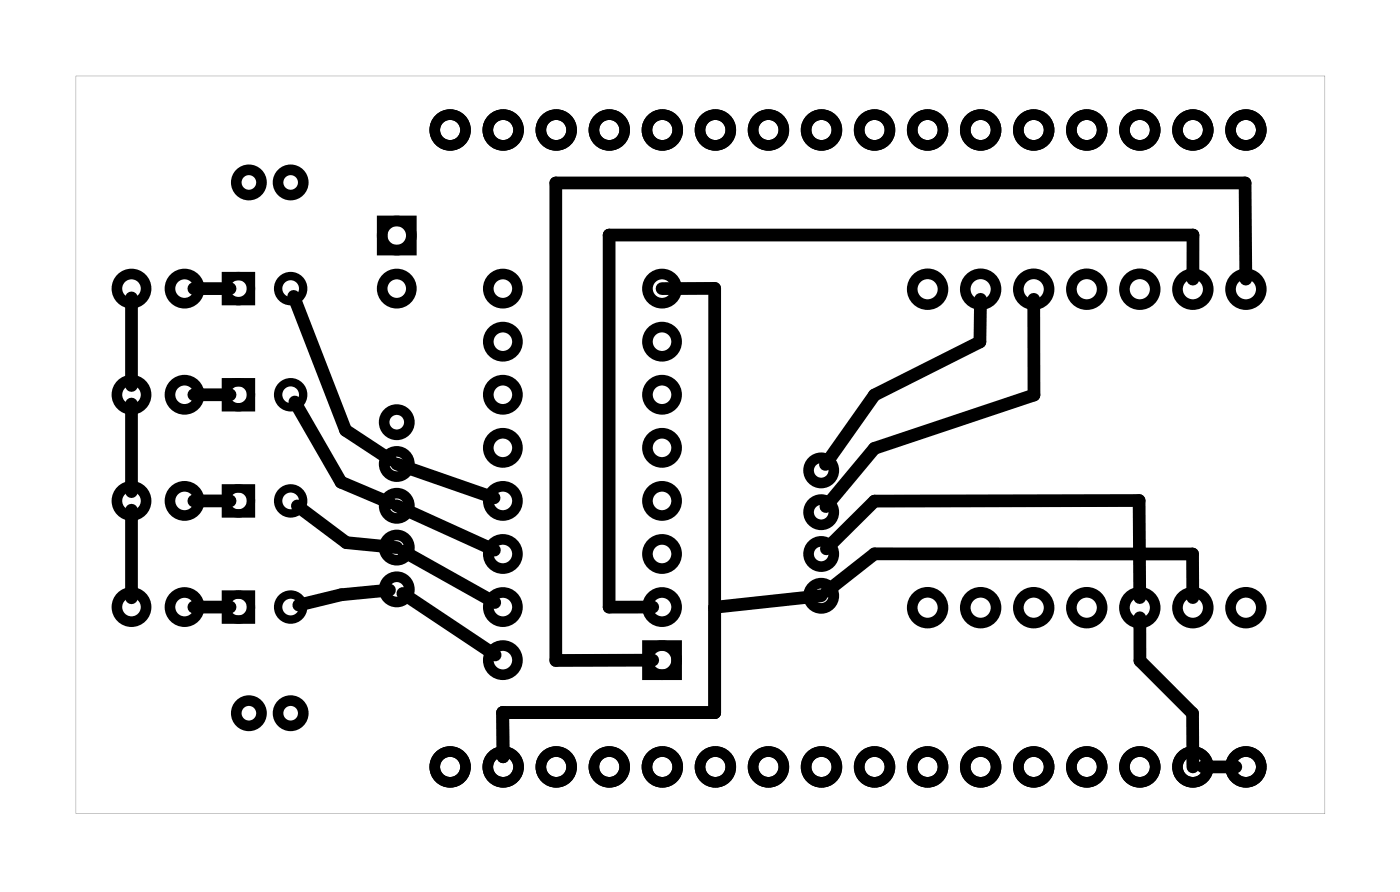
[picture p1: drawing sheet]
<svg xmlns="http://www.w3.org/2000/svg" width="67mm" height="43mm" viewBox="0 0 67 43" stroke-linecap="round" stroke-linejoin="round" font-family="sans-serif">
<path d="M3.6 3.6h59.8v35.3h-59.8zM3.6 3.6v35.3h59.8v-35.3z" fill="#000"/>
<g fill="none" stroke="#000" stroke-width=".51">
<path d="M18.3 10.6h1.4v1.4h-1.4zM31 30.9h1.4v1.4h-1.4z"/>
<circle cx="6.3" cy="18.9" r=".7"/>
<circle cx="6.3" cy="13.8" r=".7"/>
<circle cx="8.8" cy="18.9" r=".7"/>
<circle cx="8.8" cy="13.8" r=".7"/>
<circle cx="11.9" cy="8.7" r=".6"/>
<circle cx="13.9" cy="8.7" r=".6"/>
<circle cx="19" cy="11.3" r=".7"/>
<circle cx="19" cy="13.8" r=".7"/>
<circle cx="21.6" cy="6.2" r=".74"/>
<circle cx="24.1" cy="13.8" r=".7"/>
<circle cx="24.1" cy="16.4" r=".7"/>
<circle cx="24.1" cy="18.9" r=".7"/>
<circle cx="24.1" cy="6.2" r=".74"/>
<circle cx="26.6" cy="6.2" r=".74"/>
<circle cx="29.2" cy="6.2" r=".74"/>
<circle cx="31.7" cy="18.9" r=".7"/>
<circle cx="31.7" cy="16.4" r=".7"/>
<circle cx="31.7" cy="13.8" r=".7"/>
<circle cx="31.7" cy="6.2" r=".74"/>
<circle cx="34.3" cy="6.2" r=".74"/>
<circle cx="36.8" cy="6.2" r=".74"/>
<circle cx="39.3" cy="6.2" r=".74"/>
<circle cx="41.9" cy="6.2" r=".74"/>
<circle cx="44.4" cy="13.8" r=".74"/>
<circle cx="44.4" cy="6.2" r=".74"/>
<circle cx="47" cy="6.2" r=".74"/>
<circle cx="47" cy="13.8" r=".74"/>
<circle cx="49.5" cy="6.2" r=".74"/>
<circle cx="49.5" cy="13.8" r=".74"/>
<circle cx="52" cy="6.2" r=".74"/>
<circle cx="52" cy="13.8" r=".74"/>
<circle cx="54.6" cy="6.2" r=".74"/>
<circle cx="54.6" cy="13.8" r=".74"/>
<circle cx="57.1" cy="6.2" r=".74"/>
<circle cx="57.1" cy="13.8" r=".74"/>
<circle cx="59.7" cy="13.8" r=".74"/>
<circle cx="59.7" cy="6.2" r=".74"/>
<circle cx="6.3" cy="29.1" r=".7"/>
<circle cx="6.3" cy="24" r=".7"/>
<circle cx="8.8" cy="29.1" r=".7"/>
<circle cx="8.8" cy="24" r=".7"/>
<circle cx="11.9" cy="34.1" r=".6"/>
<circle cx="13.9" cy="34.1" r=".6"/>
<circle cx="19" cy="24.2" r=".6"/>
<circle cx="19" cy="28.2" r=".6"/>
<circle cx="19" cy="20.2" r=".6"/>
<circle cx="19" cy="26.2" r=".6"/>
<circle cx="19" cy="22.2" r=".6"/>
<circle cx="21.6" cy="36.7" r=".74"/>
<circle cx="24.1" cy="31.6" r=".7"/>
<circle cx="24.1" cy="21.4" r=".7"/>
<circle cx="24.1" cy="26.5" r=".7"/>
<circle cx="24.1" cy="29.1" r=".7"/>
<circle cx="24.1" cy="24" r=".7"/>
<circle cx="24.1" cy="36.7" r=".74"/>
<circle cx="26.6" cy="36.7" r=".74"/>
<circle cx="29.2" cy="36.7" r=".74"/>
<circle cx="31.7" cy="31.6" r=".7"/>
<circle cx="31.7" cy="24" r=".7"/>
<circle cx="31.7" cy="26.5" r=".7"/>
<circle cx="31.7" cy="29.1" r=".7"/>
<circle cx="31.7" cy="21.4" r=".7"/>
<circle cx="31.7" cy="36.7" r=".74"/>
<circle cx="34.3" cy="36.7" r=".74"/>
<circle cx="36.8" cy="36.7" r=".74"/>
<circle cx="39.3" cy="26.5" r=".6"/>
<circle cx="39.3" cy="22.5" r=".6"/>
<circle cx="39.3" cy="28.5" r=".6"/>
<circle cx="39.3" cy="24.5" r=".6"/>
<circle cx="39.3" cy="36.7" r=".74"/>
<circle cx="41.9" cy="36.7" r=".74"/>
<circle cx="44.4" cy="29.1" r=".74"/>
<circle cx="44.4" cy="36.7" r=".74"/>
<circle cx="47" cy="29.1" r=".74"/>
<circle cx="47" cy="36.7" r=".74"/>
<circle cx="49.5" cy="36.7" r=".74"/>
<circle cx="49.5" cy="29.1" r=".74"/>
<circle cx="52" cy="36.7" r=".74"/>
<circle cx="52" cy="29.1" r=".74"/>
<circle cx="54.6" cy="29.1" r=".74"/>
<circle cx="54.6" cy="36.7" r=".74"/>
<circle cx="57.1" cy="29.1" r=".74"/>
<circle cx="57.1" cy="36.7" r=".74"/>
<circle cx="59.7" cy="36.7" r=".74"/>
<circle cx="59.7" cy="29.1" r=".74"/>
</g>
<g fill="none" stroke="#000" stroke-width=".4">
<path d="M10.8 13.2h1.2v1.2h-1.2zM10.8 18.3h1.2v1.2h-1.2zM10.8 28.5h1.2v1.2h-1.2zM10.8 23.4h1.2v1.2h-1.2z"/>
<circle cx="11.4" cy="18.9" r=".6"/>
<circle cx="11.4" cy="13.8" r=".6"/>
<circle cx="13.9" cy="13.8" r=".6"/>
<circle cx="13.9" cy="18.9" r=".6"/>
<circle cx="11.4" cy="24" r=".6"/>
<circle cx="11.4" cy="29.1" r=".6"/>
<circle cx="13.9" cy="29.1" r=".6"/>
<circle cx="13.9" cy="24" r=".6"/>
</g>
<g fill="none" stroke="#000" stroke-width=".61">
<path d="M6.3 14.3v4.1M6.3 19.3v4.2M9.3 13.8h1.7M9.3 18.9h1.7M14.1 14.2l2.4 6.4 2.2 1.4M14.1 19.2l2.2 3.9 2.4 1M31.7 13.8h2.5v20.3h-10.1v2.1M46.9 14.3v2.1l-5 2.5-2.4 3.3M49.5 14.3v4.6l-7.6 2.6-2.4 2.7M57.1 13.4v-2.2h-27.9v17.9h2.1M59.6 13.4v-4.6h-33v22.8h4.7M6.3 24.4v4.2"/>
<path d="M9.3 24h1.7M9.3 29.1h1.7M14.2 24.2l2.4 1.8 2.4 .2M18.6 28.2l-2.3 .3-2 .5M19 22.2l4.7 1.6M19 24.2l4.7 2.1M19.3 28.4l4.4 2.9M19.3 26.4l4.4 2.4M39.3 28.5l-5.1 .6M39.6 26.3l2.3-2.3h12.6l.1 4.6M39.6 28.3l2.3-1.8h15.2v2.1M54.6 29.6v2l2.5 2.5v2.6"/>
<path d="M57.6 36.7h1.6"/>
</g>
</svg>
